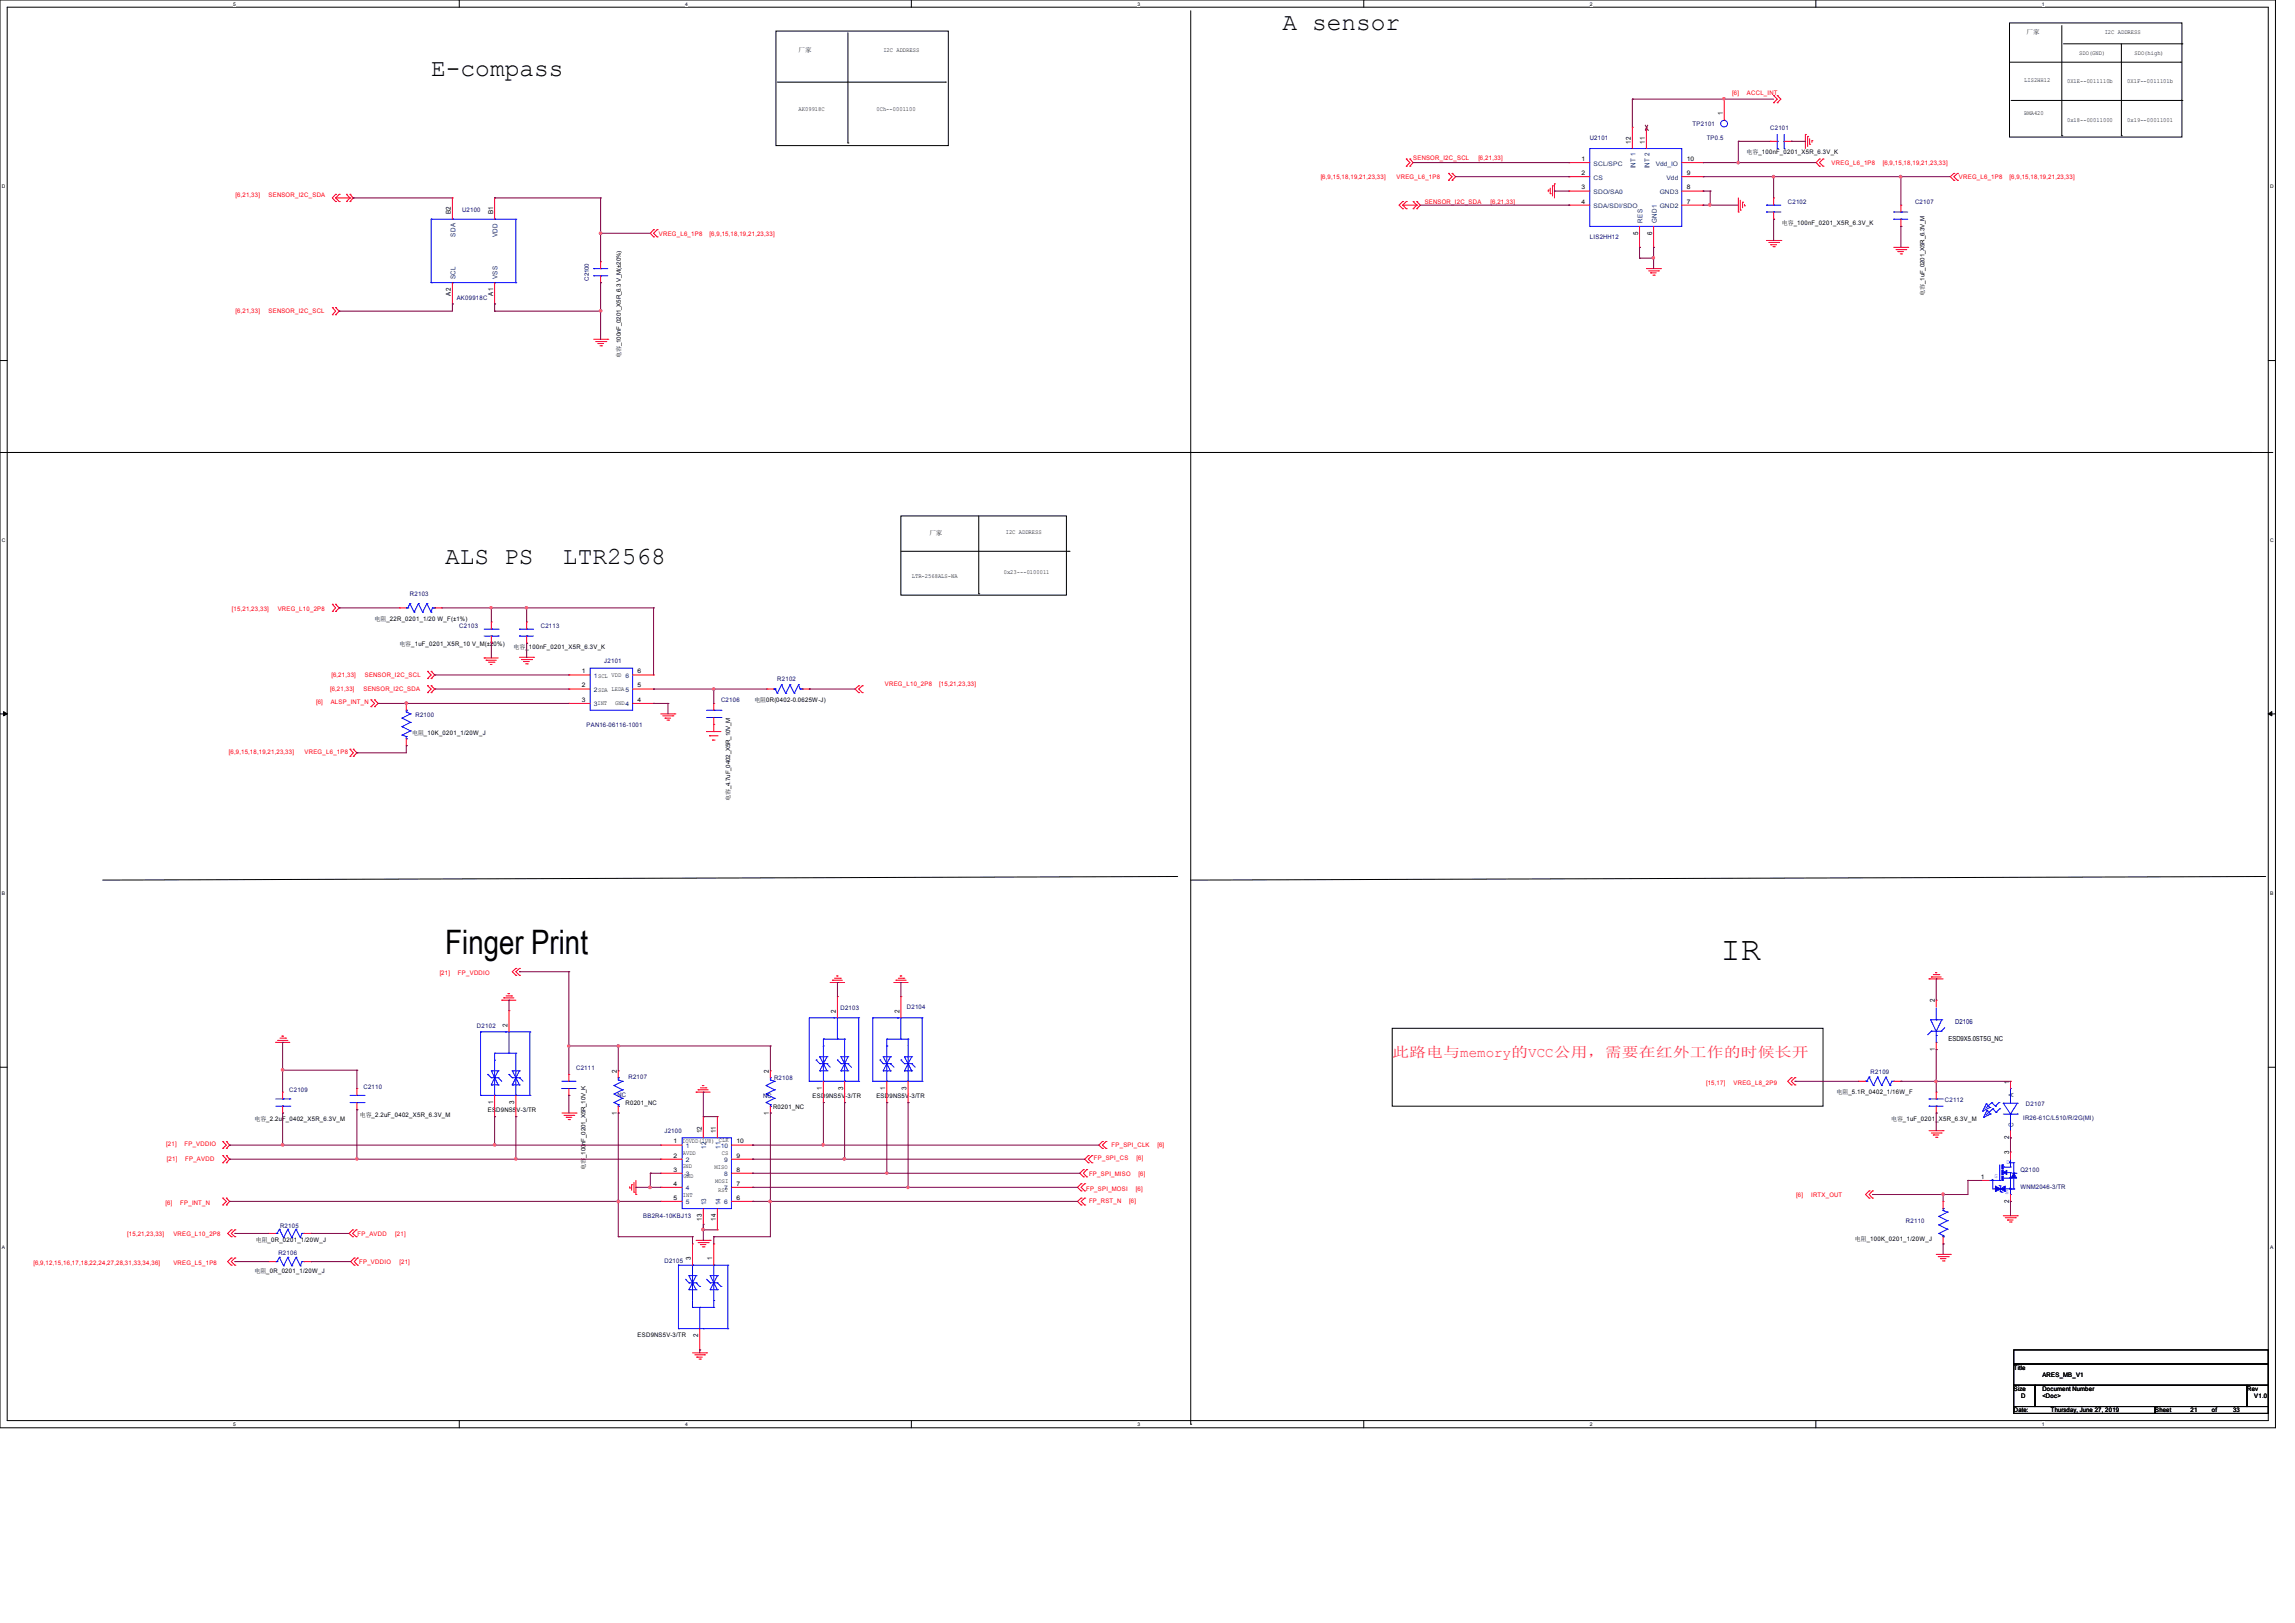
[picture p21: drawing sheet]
<svg xmlns="http://www.w3.org/2000/svg" width="297mm" height="210mm" viewBox="0 0 297 210" stroke-linecap="round" stroke-linejoin="round" font-family="sans-serif">
<defs><g id="words">
<g font-size="4.4">
<text x="57.6" y="123.5">Finger Print</text>
<text x="222.7" y="124.2">IR</text>
</g>
<g font-size="3.2">
<text x="166" y="3.9">A sensor</text>
<text x="55.8" y="9.8">E-compass</text>
<text x="57.6" y="72.9">ALS PS</text>
<text x="72.9" y="72.9">LTR2568</text>
</g>
<text font-size="1.8" fill="#ff0080" x="180.2" y="136.8">此路电与memory的VCC公用，需要在红外工作的时候长开</text>
<g font-size=".9">
<text x="223" y="14.9" transform="rotate(-90 223 14.9)">1</text>
<text x="211.1" y="18.6" transform="rotate(-90 211.1 18.6)">12</text>
<text x="212.9" y="18.6" transform="rotate(-90 212.9 18.6)">11</text>
<text x="58.3" y="27.7" transform="rotate(-90 58.3 27.7)">B2</text>
<text x="63.8" y="27.7" transform="rotate(-90 63.8 27.7)">B1</text>
<text x="212" y="30.4" transform="rotate(-90 212 30.4)">5</text>
<text x="213.8" y="30.4" transform="rotate(-90 213.8 30.4)">6</text>
<text x="58.3" y="38.3" transform="rotate(-90 58.3 38.3)">A2</text>
<text x="63.8" y="38.3" transform="rotate(-90 63.8 38.3)">A1</text>
<text x="108.2" y="131.1" transform="rotate(-90 108.2 131.1)">2</text>
<text x="116.4" y="131.1" transform="rotate(-90 116.4 131.1)">2</text>
<text x="250.4" y="129.7" transform="rotate(-90 250.4 129.7)">2</text>
<text x="65.7" y="132.9" transform="rotate(-90 65.7 132.9)">2</text>
<text x="250.4" y="136" transform="rotate(-90 250.4 136)">1</text>
<text x="252.2" y="134.7">ESD9X5.0ST5G_NC</text>
<text x="63.8" y="142.8" transform="rotate(-90 63.8 142.8)">1</text>
<text x="66.6" y="142.8" transform="rotate(-90 66.6 142.8)">3</text>
<text x="79.8" y="138.8" transform="rotate(-90 79.8 138.8)">2</text>
<text x="99.5" y="138.8" transform="rotate(-90 99.5 138.8)">2</text>
<text x="106.4" y="141" transform="rotate(-90 106.4 141)">1</text>
<text x="109.1" y="141" transform="rotate(-90 109.1 141)">3</text>
<text x="114.6" y="141" transform="rotate(-90 114.6 141)">1</text>
<text x="117.3" y="141" transform="rotate(-90 117.3 141)">3</text>
<text x="260" y="140.2" transform="rotate(-90 260 140.2)">1</text>
<text x="79.8" y="144.2" transform="rotate(-90 79.8 144.2)">1</text>
<text x="90.8" y="146.6" transform="rotate(-90 90.8 146.6)">12</text>
<text x="92.6" y="146.6" transform="rotate(-90 92.6 146.6)">11</text>
<text x="99.5" y="144.2" transform="rotate(-90 99.5 144.2)">1</text>
<text x="260" y="149.4" transform="rotate(-90 260 149.4)">3</text>
<text x="260" y="147.4" transform="rotate(-90 260 147.4)">2</text>
<text x="260" y="155.7" transform="rotate(-90 260 155.7)">2</text>
<text x="90.8" y="157.9" transform="rotate(-90 90.8 157.9)">13</text>
<text x="92.6" y="157.9" transform="rotate(-90 92.6 157.9)">14</text>
<text x="89.4" y="163.1" transform="rotate(-90 89.4 163.1)">3</text>
<text x="92.2" y="163.1" transform="rotate(-90 92.2 163.1)">1</text>
<text x="90.3" y="173" transform="rotate(-90 90.3 173)">2</text>
</g>
<g font-size=".9" fill="#004080">
<text x="211.6" y="21.8" transform="rotate(-90 211.6 21.8)">INT 1</text>
<text x="213.5" y="21.8" transform="rotate(-90 213.5 21.8)">INT 2</text>
<text x="212.6" y="28.8" transform="rotate(-90 212.6 28.8)">RES</text>
<text x="214.4" y="28.8" transform="rotate(-90 214.4 28.8)">GND1</text>
<text x="58.9" y="30.6" transform="rotate(-90 58.9 30.6)">SDA</text>
<text x="64.4" y="30.7" transform="rotate(-90 64.4 30.7)">VDD</text>
<text x="58.9" y="36.1" transform="rotate(-90 58.9 36.1)">SCL</text>
<text x="64.4" y="36.1" transform="rotate(-90 64.4 36.1)">VSS</text>
<text x="260.6" y="141.9" transform="rotate(-90 260.6 141.9)">A</text>
<text x="91.4" y="148.6" transform="rotate(-90 91.4 148.6)">12</text>
<text x="93.2" y="148.6" transform="rotate(-90 93.2 148.6)">11</text>
<text x="260.6" y="145.8" transform="rotate(-90 260.6 145.8)">C</text>
<text x="91.4" y="155.9" transform="rotate(-90 91.4 155.9)">13</text>
<text x="93.2" y="155.9" transform="rotate(-90 93.2 155.9)">14</text>
</g>
<text font-size=".9" fill="#000080" x="253" y="132.5">D2106</text>
<g font-size=".8">
<text x="262.3" y="4.4">厂家</text>
<text x="272.4" y="4.4">I2C ADDRESS</text>
<text x="103.3" y="6.7">厂家</text>
<text x="114.3" y="6.7">I2C ADDRESS</text>
<text x="262" y="10.6">LIS2HH12</text>
<text x="267.5" y="10.8">0X1E--0011110b</text>
<text x="269.1" y="7.1">SDO(GND)</text>
<text x="275.3" y="10.8">0X1F--0011101b</text>
<text x="276.2" y="7.1">SDO(high)</text>
<text x="103.4" y="14.4">AK09918C</text>
<text x="113.4" y="14.4">0Ch--0001100</text>
<text x="262" y="14.9">BMA420</text>
<text x="267.5" y="15.8">0x18--00011000</text>
<text x="275.3" y="15.8">0x19--00011001</text>
<text x="204.7" y="20.8">1</text>
<text x="204.7" y="22.6">2</text>
<text x="218.3" y="22.6">9</text>
<text x="218.3" y="20.8">10</text>
<text x="226" y="20">电容_100nF_0201_X5R_6.3V_K</text>
<text x="204.7" y="24.5">3</text>
<text x="204.7" y="26.3">4</text>
<text x="218.3" y="26.3">7</text>
<text x="218.3" y="24.5">8</text>
<text x="230.6" y="29.1">电容_100nF_0201_X5R_6.3V_K</text>
<text x="249.1" y="38.3" transform="rotate(-90 249.1 38.3)">电容_1uF_0201_X5R_6.3V_M</text>
<text x="80.4" y="46.3" transform="rotate(-90 80.4 46.3)">电容_100nF_0201_X5R_6.3 V_M(±20%)</text>
<text x="120.3" y="69.3">厂家</text>
<text x="130.2" y="69.1">I2C ADDRESS</text>
<text x="118" y="74.8">LTR-2568ALS-WA</text>
<text x="129.9" y="74.3">0x23---0100011</text>
<text x="48.5" y="80.3">电阻_22R_0201_1/20 W_F(±1%)</text>
<text x="51.7" y="83.5">电容_1uF_0201_X5R_10 V_M(±20%)</text>
<text x="66.5" y="84">电容_100nF_0201_X5R_6.3V_K</text>
<text x="75.3" y="87.1">1</text>
<text x="75.3" y="88.9">2</text>
<text x="82.5" y="88.9">5</text>
<text x="82.5" y="87.1">6</text>
<text x="53.3" y="95">电阻_10K_0201_1/20W_J</text>
<text x="75.3" y="90.8">3</text>
<text x="79.6" y="91.2">GND4</text>
<text x="82.5" y="90.8">4</text>
<text x="97.6" y="90.8">电阻0R(0402-0.0625W-J)</text>
<text x="94.5" y="103.6" transform="rotate(-90 94.5 103.6)">电容_4.7uF_0402_X5R_10V_M</text>
<text x="63.1" y="143.9">ESD9NS5V-3/TR</text>
<text x="80.9" y="143">R0201_NC</text>
<text x="100" y="143.5">R0201_NC</text>
<text x="105.2" y="142.1">ESD9NS5V-3/TR</text>
<text x="113.4" y="142.1">ESD9NS5V-3/TR</text>
<text x="237.7" y="141.6">电阻_5.1R_0402_1/16W_F</text>
<text x="32.9" y="145">电容_2.2uF_0402_X5R_6.3V_M</text>
<text x="46.6" y="144.5">电容_2.2uF_0402_X5R_6.3V_M</text>
<text x="75.8" y="149.8" transform="rotate(-90 75.8 149.8)">_100</text>
<text x="75.8" y="148.1" transform="rotate(-90 75.8 148.1)">nF_0201_X5R_10V_K</text>
<text x="87.2" y="148">1</text>
<text x="87.2" y="149.8">2</text>
<text x="88.3" y="147.8">IOVDD(1V8) CLK</text>
<text x="88.4" y="149.5">AVDD</text>
<text x="93.4" y="149.5">CS</text>
<text x="95.3" y="149.8">9</text>
<text x="95.3" y="148">10</text>
<text x="244.7" y="145">电容_1uF_0201_X5R_6.3V_M</text>
<text x="75.8" y="151.3" transform="rotate(-90 75.8 151.3)">电容</text>
<text x="87.2" y="151.6">3</text>
<text x="87.2" y="153.4">4</text>
<text x="87.2" y="155.2">5</text>
<text x="88.3" y="151.1">GND</text>
<text x="88.4" y="154.9">INT</text>
<text x="88.4" y="152.5">GND</text>
<text x="92.5" y="151.3">MISO</text>
<text x="92.6" y="153">MOSI</text>
<text x="92.9" y="154.2">RST</text>
<text x="95.3" y="155.2">6</text>
<text x="95.3" y="153.4">7</text>
<text x="95.3" y="151.6">8</text>
<text x="256.4" y="152.5">1</text>
<text x="33.1" y="160.7">电阻_0R_0201_1/20W_J</text>
<text x="240" y="160.6">电阻_100K_0201_1/20W_J</text>
<text x="32.9" y="164.7">电阻_0R_0201_1/20W_J</text>
<text x="82.5" y="173.1">ESD9NS5V-3/TR</text>
<text x="260.6" y="177.2">Title</text>
<text x="264.3" y="178.2">ARES_MB_V1</text>
<text x="260.6" y="180">Size</text>
<text x="260.6" y="182.8">Date:</text>
<text x="261.6" y="180.9">D</text>
<text x="264.3" y="180">Document Number</text>
<text x="264.3" y="180.9">&lt;Doc&gt;</text>
<text x="265.4" y="182.8">Thursday, June 27, 2019</text>
<text x="278.9" y="182.8">Sheet</text>
<text x="283.5" y="182.8">21</text>
<text x="286.2" y="182.8">of</text>
<text x="289" y="182.8">33</text>
<text x="290.8" y="180">Rev</text>
<text x="291.7" y="180.9">V1.0</text>
</g>
<g font-size=".8" fill="#000080">
<text x="219" y="16.3">TP2101</text>
<text x="229.1" y="16.8">C2101</text>
<text x="205.8" y="18.2">U2101</text>
<text x="220.9" y="18.2">TP0.5</text>
<text x="59.8" y="27.5">U2100</text>
<text x="231.4" y="26.4">C2102</text>
<text x="247.8" y="26.4">C2107</text>
<text x="205.8" y="30.9">LIS2HH12</text>
<text x="59.1" y="38.8">AK09918C</text>
<text x="76.2" y="36.3" transform="rotate(-90 76.2 36.3)">C2100</text>
<text x="53" y="77.1">R2103</text>
<text x="59.4" y="81.2">C2103</text>
<text x="70" y="81.2">C2113</text>
<text x="78.2" y="85.8">J2101</text>
<text x="100.6" y="88.1">R2102</text>
<text x="53.8" y="92.8">R2100</text>
<text x="75.9" y="94.1">PAN16-06116-1001</text>
<text x="93.3" y="90.8">C2106</text>
<text x="108.8" y="130.6">D2103</text>
<text x="117.4" y="130.5">D2104</text>
<text x="61.7" y="133">D2102</text>
<text x="37.4" y="141.3">C2109</text>
<text x="47" y="140.9">C2110</text>
<text x="74.6" y="138.4">C2111</text>
<text x="79.9" y="141.9">NC</text>
<text x="81.3" y="139.7">R2107</text>
<text x="98.8" y="142.1">NC</text>
<text x="100.2" y="139.8">R2108</text>
<text x="242.1" y="139">R2109</text>
<text x="251.7" y="142.6">C2112</text>
<text x="262.2" y="143">D2107</text>
<text x="86" y="146.6">J2100</text>
<text x="261.8" y="144.9">IR26-61C/L510/R/2G(MI)</text>
<text x="261.5" y="151.6">Q2100</text>
<text x="261.5" y="153.8">WNM2046-3/TR</text>
<text x="36.2" y="158.9">R2105</text>
<text x="83.2" y="157.6">BB2R4-10KBJ13</text>
<text x="246.6" y="158.2">R2110</text>
<text x="36" y="162.3">R2106</text>
<text x="86" y="163.4">D2105</text>
</g>
<g font-size=".8" fill="#f00">
<text x="224.2" y="12.3">[6]</text>
<text x="226.1" y="12.3">ACCL_INT</text>
<text x="170.9" y="23.2">[6,9,15,18,19,21,23,33]</text>
<text x="180.7" y="23.2">VREG_L6_1P8</text>
<text x="182.9" y="20.7">SENSOR_I2C_SCL</text>
<text x="191.3" y="20.7">[6,21,33]</text>
<text x="237" y="21.3">VREG_L6_1P8</text>
<text x="243.6" y="21.3">[6,9,15,18,19,21,23,33]</text>
<text x="253.5" y="23.2">VREG_L6_1P8</text>
<text x="260.1" y="23.2">[6,9,15,18,19,21,23,33]</text>
<text x="30.5" y="25.5">[6,21,33]</text>
<text x="34.8" y="25.5">SENSOR_I2C_SDA</text>
<text x="184.4" y="26.4">SENSOR_I2C_SDA</text>
<text x="192.9" y="26.4">[6,21,33]</text>
<text x="85.3" y="30.5">VREG_L6_1P8</text>
<text x="91.8" y="30.5">[6,9,15,18,19,21,23,33]</text>
<text x="30.5" y="40.5">[6,21,33]</text>
<text x="34.8" y="40.5">SENSOR_I2C_SCL</text>
<text x="30" y="79">[15,21,23,33]</text>
<text x="35.9" y="79">VREG_L10_2P8</text>
<text x="42.7" y="89.4">[6,21,33]</text>
<text x="42.9" y="87.6">[6,21,33]</text>
<text x="47" y="89.4">SENSOR_I2C_SDA</text>
<text x="47.2" y="87.6">SENSOR_I2C_SCL</text>
<text x="114.5" y="88.8">VREG_L10_2P8</text>
<text x="121.5" y="88.8">[15,21,23,33]</text>
<text x="40.9" y="91.1">[6]</text>
<text x="42.8" y="91.1">ALSP_INT_N</text>
<text x="29.6" y="97.5">[6,9,15,18,19,21,23,33]</text>
<text x="39.4" y="97.5">VREG_L6_1P8</text>
<text x="56.9" y="126.2">[21]</text>
<text x="59.3" y="126.2">FP_VDDIO</text>
<text x="220.8" y="140.3">[15,17]</text>
<text x="224.3" y="140.3">VREG_L8_2P9</text>
<text x="21.5" y="148.3">[21]</text>
<text x="23.9" y="148.3">FP_VDDIO</text>
<text x="143.9" y="148.5">FP_SPI_CLK</text>
<text x="149.8" y="148.5">[6]</text>
<text x="21.4" y="155.9">[6]</text>
<text x="21.6" y="150.3">[21]</text>
<text x="23.3" y="155.9">FP_INT_N</text>
<text x="24" y="150.3">FP_AVDD</text>
<text x="140.6" y="154.1">FP_SPI_MOSI</text>
<text x="140.9" y="152.2">FP_SPI_MISO</text>
<text x="140.9" y="155.7">FP_RST_N</text>
<text x="141.6" y="150.1">FP_SPI_CS</text>
<text x="146.1" y="155.7">[6]</text>
<text x="147" y="154.1">[6]</text>
<text x="147.1" y="150.1">[6]</text>
<text x="147.3" y="152.2">[6]</text>
<text x="232.5" y="154.9">[6]</text>
<text x="234.4" y="154.9">IRTX_OUT</text>
<text x="16.5" y="160">[15,21,23,33]</text>
<text x="22.4" y="160">VREG_L10_2P8</text>
<text x="46.3" y="159.9">FP_AVDD</text>
<text x="51.1" y="159.9">[21]</text>
<text x="4.3" y="163.6">[6,9,12,15,16,17,18,22,24,27,28,31,33,34,36]</text>
<text x="22.4" y="163.6">VREG_L5_1P8</text>
<text x="46.5" y="163.5">FP_VDDIO</text>
<text x="51.7" y="163.5">[21]</text>
</g>
<g font-size=".8" fill="#004080">
<text x="206.2" y="21.4">SCL/SPC</text>
<text x="206.2" y="23.2">CS</text>
<text x="214.3" y="21.4">Vdd_IO</text>
<text x="215.7" y="23.2">Vdd</text>
<text x="206.2" y="25.1">SDO/SA0</text>
<text x="206.2" y="26.9">SDA/SDI/SDO</text>
<text x="214.8" y="26.9">GND2</text>
<text x="214.8" y="25.1">GND3</text>
<text x="76.8" y="87.7">1SCL VDD 6</text>
<text x="76.8" y="89.5">2SDA LEDA5</text>
<text x="76.8" y="91.4">3INT</text>
<text x="88.7" y="148.5">1</text>
<text x="93.3" y="148.5">10</text>
<text x="88.7" y="150.4">2</text>
<text x="88.7" y="152.2">3</text>
<text x="88.7" y="154">4</text>
<text x="88.7" y="155.8">5</text>
<text x="93.7" y="155.8">6</text>
<text x="93.7" y="154">7</text>
<text x="93.7" y="152.2">8</text>
<text x="93.7" y="150.4">9</text>
</g>
<g font-size=".8" fill="#00f">
<text x="258.1" y="152.4">G</text>
<text x="259.5" y="154.5">S</text>
<text x="259.7" y="150.7">D</text>
</g>
<g font-size=".6">
<text x="30.2" y=".7">5</text>
<text x="88.7" y=".7">4</text>
<text x="147.2" y=".7">3</text>
<text x="205.7" y=".7">2</text>
<text x="264.2" y=".7">1</text>
<text x=".3" y="24.4">D</text>
<text x="293.8" y="24.4">D</text>
<text x=".3" y="70.1">C</text>
<text x="293.8" y="70.1">C</text>
<text x=".3" y="115.8">B</text>
<text x="293.8" y="115.8">B</text>
<text x=".3" y="161.5">A</text>
<text x="293.8" y="161.5">A</text>
<text x="30.2" y="184.5">5</text>
<text x="88.7" y="184.5">4</text>
<text x="147.2" y="184.5">3</text>
<text x="205.7" y="184.5">2</text>
<text x="264.2" y="184.5">1</text>
</g>
</g></defs>
<path d="M0 0h294.5v184.7h-294.5zM.9 .9h292.6v182.9h-292.6z" fill="none" stroke="#000" stroke-width=".13"/>
<g fill="#fff">
<path d="M30.2 .1h.3v.7h-.3z"/>
<path d="M30.2 183.9h.3v.8h-.3z"/>
</g>
<path d="M59.4 0v.9M59.4 183.8v.9" fill="none" stroke="#000" stroke-width=".13"/>
<g fill="#fff">
<path d="M88.7 .1h.3v.7h-.3z"/>
<path d="M88.7 183.9h.3v.8h-.3z"/>
</g>
<path d="M117.9 0v.9M117.9 183.8v.9" fill="none" stroke="#000" stroke-width=".13"/>
<g fill="#fff">
<path d="M147.2 .1h.3v.7h-.3z"/>
<path d="M147.2 183.9h.3v.8h-.3z"/>
</g>
<path d="M176.5 0v.9M176.5 183.8v.9" fill="none" stroke="#000" stroke-width=".13"/>
<g fill="#fff">
<path d="M205.7 .1h.4v.7h-.4z"/>
<path d="M205.7 183.9h.4v.8h-.4z"/>
</g>
<path d="M235 0v.9M235 183.8v.9" fill="none" stroke="#000" stroke-width=".13"/>
<g fill="#fff">
<path d="M264.2 .1h.4v.7h-.4z"/>
<path d="M264.2 183.9h.4v.8h-.4z"/>
<path d="M.3 23.8h.4v.7h-.4z"/>
<path d="M293.8 23.8h.5v.7h-.5z"/>
<path d="M.3 69.5h.4v.7h-.4z"/>
<path d="M293.8 69.5h.5v.7h-.5z"/>
</g>
<path d="M0 46.7h.9M293.5 46.7h1" fill="none" stroke="#000" stroke-width=".13"/>
<g fill="#fff">
<path d="M.3 115.2h.4v.8h-.4z"/>
<path d="M293.8 115.2h.4v.8h-.4z"/>
</g>
<path d="M0 92.4h.9M293.5 92.4h1" fill="none" stroke="#000" stroke-width=".13"/>
<path d="M.5 92.1l.4 .3-.4 .2zM293.5 92.4l.5-.3v.5z" fill="#000" stroke="#000" stroke-width=".13"/>
<g fill="#fff">
<path d="M.3 161h.3v.7h-.3z"/>
<path d="M293.8 161h.4v.7h-.4z"/>
</g>
<g fill="none" stroke="#000" stroke-width=".13">
<path d="M100.4 4h22.3v14.8h-22.3zM100.6 10.6h21.7M109.7 18.5h.1M109.7 4.2v14.3M122.3 10.6h.1M154.1 1.4v182.9M260.1 3h22.3v14.7h-22.3zM260.1 8h22.1M260.3 13h22.1M266.8 17.6h.1M266.8 3.3v14.3M267 5.7h15.4"/>
<path d="M274.5 17.6h.1M274.5 5.7v11.9M282.2 8h.1M282.4 13h.1M282.4 5.7h.1M-.1 58.5h294.1M291.3 58.5h.1M294 58.5h.1M116.6 66.8h21.4v10.2h-21.4zM116.6 71.3h21.7M126.7 76.8h.1M126.7 66.8v10"/>
<path d="M138.3 71.3h.1M152.3 113.4h.1M152.3 113.4l-139 .5M293.1 113.4h.1M293.1 113.4l-139 .5M0 138.1h.9M180.2 133.1h55.7v10h-55.7zM293.5 138.1h1M260.6 174.7h32.9v1.8h-32.9zM260.6 176.5h32.9v2.7h-32.9zM260.6 179.2h2.8v2.8h-2.8zM263.4 179.2h27.4v2.8h-27.4z"/>
<path d="M290.8 179.2h2.7v2.8h-2.7zM154.1 184.3h.1M260.6 182h18.3v.9h-18.3zM278.9 182h14.6v.9h-14.6z"/>
</g>
<g fill="none" stroke="#f00" stroke-width=".13">
<path d="M211.2 16.5h.1M211.2 16.5v2.7M213.1 16.5h.1M213.1 16.5v2.7M223.1 12.8h.1M223.1 12.8v2.8M229.1 18.3h.1M229.1 18.3h.9M229.5 12.4h.1M229.5 13.3h.1M229.5 12.4l.5 .4-.5 .5M230 12.4h.1"/>
<path d="M230 13.3h.1M230 12.4l.5 .4-.5 .5M230.9 18.3h.9M231.8 18.3h.1M233.6 17.4h.1M233.6 17.4v1.8M233.9 17.7h.1M233.9 17.7v1.3M234.2 18.7h.1M234.2 17.9v.8M234.5 18.2h.1M234.5 18.2v.2"/>
<path d="M43 39.8h.1M43 39.8l.4 .5-.4 .4M43.4 39.8h.1M43.4 25.1h.1M43.4 26.1h.1M43.4 39.8l.5 .5-.5 .4M43.4 25.1l-.4 .5 .4 .5M43.4 25.6l.5 .5M43.4 25.6h1.9M43.9 25.1h.1M43.9 26.1h.1M43.9 25.1l-.5 .5"/>
<path d="M44.8 25.1h.1M44.8 26.1h.1M44.8 25.1l.5 .5M45.3 26.1h.1M45.3 25.1h.1M45.3 25.6h.1M45.3 25.1l.4 .5-.4 .5M45.3 25.6l-.5 .5M58.5 39.3h.1M58.5 25.6h.1M58.5 25.6v2.8M58.5 36.6v2.7"/>
<path d="M64 25.6h.1M64 39.3h.1M64 25.6v2.8M64 36.6v2.7M77.7 33.9h.1M77.7 36.6h.1M77.7 33.9v.9M77.7 35.7v.9M84.6 29.7h.1M84.6 30.6h.1M84.6 29.7l-.4 .5 .4 .4M85 30.6h.1"/>
<path d="M85 29.7h.1M85 29.7l-.4 .5 .4 .4M181.5 26.1h.1M181.5 27h.1M181.5 26.1l-.4 .4 .4 .5M181.5 26.5l.5 .5M181.5 26.5h1.8M182 26.1h.1M182 27h.1M182 20.6h.1M182 21.5h.1M182 26.1l-.5 .4"/>
<path d="M182 20.6l.5 .4-.5 .5M182.5 21.5h.1M182.5 20.6h.1M182.5 20.6l.4 .4-.4 .5M182.9 26.1h.1M182.9 27h.1M182.9 26.1l.4 .4M183.3 27h.1M183.3 26.1h.1M183.3 26.5h.1M183.3 26.1l.5 .4-.5 .5M183.3 26.5l-.4 .5"/>
<path d="M187.5 23.3h.1M187.5 22.4h.1M187.5 22.4l.4 .5-.4 .4M187.9 22.4h.1M187.9 23.3h.1M187.9 22.4l.5 .5-.5 .4M200.4 24.6h.1M200.4 24.6v.2M200.6 25.1h.1M200.6 24.3v.8M200.9 24h.1M200.9 24v1.4"/>
<path d="M201.2 23.8h.1M201.2 23.8v1.8M203 21h.1M203 22.9h.1M203 24.7h.1M203 26.5h.1M203 26.5h2.7M203 21h2.7M203 22.9h2.7M203 24.7h2.7M212.2 32h.1M212.2 29.3v2.7"/>
<path d="M213.1 34.8h1.8M213.4 35.1h1.2M213.6 35.3h.1M213.6 35.3h.7M213.9 35.6h.2M214 32h.1M214 29.3v2.7M214.1 35.6h.1M214.6 35.1h.1M214.9 34.8h.1M217.6 26.5h2.8M217.6 21h2.8"/>
<path d="M217.6 22.9h2.8M217.6 24.7h2.8M220.4 26.5h.1M220.4 24.7h.1M220.4 22.9h.1M220.4 21h.1M225 27.4h.1M225 25.6v1.8M225.2 27.2h.1M225.2 25.9v1.3M225.5 26.2h.1M225.5 26.2v.7"/>
<path d="M225.8 26.6h.1M225.8 26.5v.1M228.6 31.1h1.9M228.9 31.4h1.3M229.2 31.7h.1M229.2 31.7h.7M229.4 31.9h.2M229.5 25.6h.1M229.5 28.4h.1M229.5 25.6v.9M229.5 27.4v1M229.6 31.9h.1"/>
<path d="M230.2 31.4h.1M230.5 31.1h.1M235.5 20.6h.1M235.5 21.5h.1M235.5 20.6l-.5 .4 .5 .5M235.9 21.5h.1M235.9 20.6h.1M235.9 20.6l-.4 .4 .4 .5M245.1 32h1.8M245.4 32.3h1.2M245.6 32.6h.1M245.6 32.6h.7"/>
<path d="M245.9 32.9h.2M246 26.5h.1M246 29.3h.1M246 26.5v.9M246 28.4v.9M246.1 32.9h.1M246.6 32.3h.1M246.9 32h.1M252.9 22.4h.1M252.9 23.3h.1M252.9 22.4l-.5 .5 .5 .4M253.3 23.3h.1"/>
<path d="M253.3 22.4h.1M253.3 22.4l-.4 .5 .4 .4M43 40.7h.1M43.4 40.7h.1M76.8 43.9h1.9M77.1 44.2h1.3M77.4 44.4h.1M77.4 44.4h.7M77.6 44.7h.3M77.9 44.7h.1M78.4 44.2h.1M78.7 43.9h.1"/>
<path d="M43 79.1h.1M43 78.2h.1M43 78.2l.4 .5-.4 .4M43.4 78.2h.1M43.4 79.1h.1M43.4 78.2l.5 .5-.5 .4M51.7 78.7h.1M51.7 78.7h.9M56.3 78.7h.8M57.1 78.7h.1M45.3 96.9h.1M45.3 97.9h.1"/>
<path d="M45.3 96.9l.4 .5-.4 .5M45.7 97.9h.1M45.7 96.9h.1M45.7 96.9l.5 .5-.5 .5M48 90.6h.1M48 91.4h.1M48 90.6l.5 .4-.5 .4M48.5 91.4h.1M48.5 90.6h.1M48.5 90.6l.4 .4-.4 .4M52.6 91h.1M52.6 96.5h.1"/>
<path d="M52.6 91v.9M52.6 95.6v.9M55.3 88.7h.1M55.3 89.6h.1M55.3 86.9h.1M55.3 87.8h.1M55.3 88.7l.5 .5-.5 .4M55.3 86.9l.5 .4-.5 .5M55.8 89.6h.1M55.8 88.7h.1M55.8 87.8h.1M55.8 86.9h.1"/>
<path d="M55.8 86.9l.5 .4-.5 .5M55.8 88.7l.5 .5-.5 .4M62.7 85.1h.1M62.7 85.1h1.8M62.9 85.4h.1M62.9 85.4h1.3M63.2 85.7h.7M63.5 86h.1M63.5 86h.2M63.6 80.5h.1M63.6 83.2h.1M63.6 80.5v.9"/>
<path d="M63.6 82.3v.9M63.9 85.7h.1M67.2 85h1.8M67.5 85.3h1.3M67.8 85.6h.1M67.8 85.6h.7M68 85.9h.2M68.2 80.5h.1M68.2 83.2h.1M68.2 80.5v.9M68.2 82.3v.9M68.2 85.9h.1"/>
<path d="M68.8 85.3h.1M69 85h.1M73.6 87.3h.1M73.6 89.2h.1M73.6 91h.1M73.6 89.2h2.8M73.6 87.3h2.8M73.6 91h2.8M81.9 89.2h2.7M81.9 87.3h2.7M81.9 91h2.7M84.6 91h.1"/>
<path d="M84.6 89.2h.1M84.6 87.3h.1M85.5 92.4h1.8M85.8 92.6h1.3M86.1 92.9h.1M86.1 92.9h.7M86.3 93.2h.2M86.5 93.2h.1M87.1 92.6h.1M87.3 92.4h.1M91.4 94.7h.1M91.4 94.7h1.9"/>
<path d="M91.8 95.2h.1M91.8 95.2h1.1M92.2 95.8h.1M92.2 95.8h.3M92.4 94.7h.1M92.4 91h.1M92.4 93.7h.1M92.4 91v.9M92.4 92.8v1.9M99.2 89.2h.1M99.2 89.2h1M103.8 89.2h.9"/>
<path d="M104.7 89.2h.1M111.1 89.6h.1M111.1 88.7h.1M111.1 88.7l-.4 .5 .4 .4M111.6 88.7h.1M111.6 89.6h.1M111.6 88.7l-.5 .5 .5 .4M35.7 134.9h.1M35.7 134.9h1.8M35.9 134.6h.1M35.9 134.6h1.4M36.2 134.3h.8"/>
<path d="M36.5 134.1h.1M36.5 134.1h.2M37 134.3h.1M64.9 129.4h.1M64.9 129.4h1.9M65.2 129.1h.1M65.2 129.1h1.3M65.5 128.9h.7M65.7 128.6h.1M65.7 128.6h.3M65.9 130.8h.1M65.9 130.8v2.7"/>
<path d="M66.2 128.9h.1M66.8 125.3h.1M66.8 126.2h.1M66.8 125.3l-.5 .4 .5 .5M67.2 125.3h.1M67.2 126.2h.1M67.2 125.3l-.4 .4 .4 .5M73.6 139h.1M73.6 139v.9M80 138.6h.1M80 138.6v.8M99.7 138.6h.1"/>
<path d="M99.7 138.6v.8M106.6 139.9v2.8M107.4 127.1h.1M107.4 127.1h1.9M107.7 126.8h.1M107.7 126.8h1.3M108 126.6h.8M108.3 126.3h.1M108.3 126.3h.2M108.4 128.9h.1M108.4 128.9v2.8M108.8 126.6h.1"/>
<path d="M109.3 139.9v2.8M114.8 139.9v2.8M115.7 127.1h.1M115.7 127.1h1.8M116 126.8h.1M116 126.8h1.3M116.2 126.6h.8M116.5 126.3h.1M116.5 126.3h.2M116.6 128.9h.1M116.6 128.9v2.8M117 126.6h.1"/>
<path d="M117.5 139.9v2.8M231.8 139.4h.1M231.8 139.4l-.4 .5 .4 .5M232.3 139.4h.1M232.3 139.4l-.5 .5 .5 .5M240.5 139.9h.1M240.5 139.9h.9M245.1 139.9h.9M246 139.9h.1M249.6 126.7h.1M249.6 126.7h1.9M249.9 126.4h.1"/>
<path d="M249.9 126.4h1.3M250.2 126.1h.7M250.5 125.9h.1M250.5 125.9h.2M250.6 135.8h.1M250.6 129.4h.1M250.6 129.4v.9M250.6 134.9v.9M250.9 126.1h.1M260.2 139.9h.1M260.2 139.9v.9M28.8 155h.1"/>
<path d="M28.8 155.9h.1M28.8 149.5h.1M28.8 150.5h.1M28.8 147.7h.1M28.8 148.6h.1M28.8 155l.5 .4-.5 .5M28.8 149.5l.5 .5-.5 .5M28.8 147.7l.5 .5-.5 .4M29.3 155.9h.1M29.3 155h.1M29.3 150.5h.1M29.3 149.5h.1"/>
<path d="M29.3 148.6h.1M29.3 147.7h.1M29.3 155l.4 .4-.4 .5M29.3 149.5l.4 .5-.4 .5M29.3 147.7l.4 .5-.4 .4M29.9 159.1h.1M29.9 159.1l-.4 .5 .4 .4M30.4 159.1h.1M30.4 159.1l-.5 .5 .5 .4M34.8 159.6h.1M34.8 159.6h.9M36.6 144h.1"/>
<path d="M36.6 141.3h.1M36.6 141.3v.9M36.6 143.1v.9M39.3 159.6h1M40.3 159.6h.1M45.6 159.1h.1M45.6 159.1l-.4 .5 .4 .4M46.1 159.1h.1M46.1 159.1l-.5 .5 .5 .4M46.2 143.6h.1M46.2 140.8h.1M46.2 140.8v.9"/>
<path d="M46.2 142.7v.9M64 144.5h.1M64 141.7v2.8M66.8 144.5h.1M66.8 141.7v2.8M72.7 144h1.8M73 144.3h1.3M73.3 144.6h.1M73.3 144.6h.7M73.5 144.9h.2M73.6 141.7h.1M73.6 140.8v.9"/>
<path d="M73.7 144.9h.1M74.3 144.3h.1M74.5 144h.1M80 144h.1M80 143.1v.9M81.5 153.7h.1M81.5 153.5v.2M81.7 153.3h.1M81.7 153.3v.7M82 154.3h.1M82 153v1.3M82.3 154.6h.1"/>
<path d="M82.3 152.7v1.9M85.5 148.2h.1M85.5 150h.1M85.5 151.8h.1M85.5 153.6h.1M85.5 155.4h.1M85.5 148.2h2.8M85.5 150h2.8M85.5 151.8h2.8M85.5 153.6h2.8M85.5 155.4h2.8M90.1 141.3h.1"/>
<path d="M90.1 141.3h1.8M90.3 141h.1M90.3 141h1.4M90.6 140.8h.8M90.9 140.5h.1M90.9 140.5h.2M91 159.1h.1M91 144.5h.1M91 144.5v2.7M91 156.4v2.7M91.4 140.8h.1M92.8 144.5h.1"/>
<path d="M92.8 159.1h.1M92.8 144.5v2.7M92.8 156.4v2.7M94.7 148.2h2.7M94.7 150h2.7M94.7 151.8h2.7M94.7 153.6h2.7M94.7 155.4h2.7M97.4 155.4h.1M97.4 153.6h.1M97.4 151.8h.1M97.4 150h.1"/>
<path d="M97.4 148.2h.1M99.7 144h.1M99.7 143.1v.9M106.6 142.7h.1M109.3 142.7h.1M114.8 142.7h.1M117.5 142.7h.1M139.9 153.2h.1M139.9 154.1h.1M139.9 155h.1M139.9 155.9h.1M139.9 153.2l-.5 .4 .5 .5"/>
<path d="M139.9 155l-.5 .4 .5 .5M140.2 151.3h.1M140.2 152.3h.1M140.2 151.3l-.5 .5 .5 .5M140.4 154.1h.1M140.4 153.2h.1M140.4 155.9h.1M140.4 155h.1M140.4 153.2l-.5 .4 .5 .5M140.4 155l-.5 .4 .5 .5M140.6 152.3h.1M140.6 151.3h.1"/>
<path d="M140.6 151.3l-.4 .5 .4 .5M140.8 149.5h.1M140.8 150.5h.1M140.8 149.5l-.4 .5 .4 .5M141.3 150.5h.1M141.3 149.5h.1M141.3 149.5l-.5 .5 .5 .5M142.7 147.7h.1M142.7 148.6h.1M142.7 147.7l-.5 .5 .5 .4M143.1 148.6h.1M143.1 147.7h.1"/>
<path d="M143.1 147.7l-.4 .5 .4 .4M231.8 140.4h.1M232.3 140.4h.1M241.9 154.1h.1M241.9 155h.1M241.9 154.1l-.5 .5 .5 .4M242.3 154.1h.1M242.3 155h.1M242.3 154.1l-.4 .5 .4 .4M249.6 146.3h1.9M249.9 146.6h1.3M250.2 146.9h.1"/>
<path d="M250.2 146.9h.7M250.5 147.2h.2M250.6 141.3h.1M250.6 144h.1M250.6 141.3v.9M250.6 143.1v.9M250.7 147.2h.1M251.2 146.6h.1M251.5 146.3h.1M251.5 155.4h.1M251.5 155.4v1M256.5 152.7h.1"/>
<path d="M256.5 152.7h.9M259.2 157.3h1.9M259.5 157.6h1.3M259.8 157.9h.1M259.8 157.9h.7M260.1 158.1h.2M260.2 149.1h.1M260.2 155.4h.1M260.2 147.2h.1M260.2 146.3v.9M260.2 149.1v.9M260.2 154.6v.8"/>
<path d="M260.3 158.1h.1M260.8 157.6h.1M261.1 157.3h.1M29.9 160h.1M29.9 162.8h.1M29.9 163.7h.1M29.9 162.8l-.4 .4 .4 .5M30.4 160h.1M30.4 162.8h.1M30.4 163.7h.1M30.4 162.8l-.5 .4 .5 .5M34.8 163.2h.1"/>
<path d="M34.8 163.2h.9M39.3 163.2h1M40.3 163.2h.1M45.6 160h.1M45.8 162.8h.1M45.8 163.7h.1M45.8 162.8l-.4 .4 .4 .5M46.1 160h.1M46.3 163.7h.1M46.3 162.8h.1M46.3 162.8l-.5 .4 .5 .5M89.6 161h.1"/>
<path d="M89.6 175h1.8M89.6 161v2.7M89.9 175.3h1.3M90.1 160.5h1.8M90.2 175.6h.1M90.2 175.6h.7M90.3 160.8h1.4M90.5 175.9h.1M90.6 174.7h.1M90.6 171.9v2.8M90.6 175.9h.1M90.6 161h.1"/>
<path d="M90.6 161h.8M90.9 161.3h.2M91.1 161.3h.1M91.2 175.3h.1M91.4 175h.1M91.7 160.8h.1M91.9 160.5h.1M92.4 161h.1M92.4 161v2.7M250.6 162.3h1.8M250.8 162.6h1.3M251.1 162.9h.1"/>
<path d="M251.1 162.9h.7M251.4 163.2h.2M251.5 161h.1M251.5 160v1M251.6 163.2h.1M252.1 162.6h.1M252.4 162.3h.1"/>
</g>
<g fill="none" stroke="#00f" stroke-width=".13">
<path d="M205.7 19.2h11.9v10.1h-11.9zM223.1 15.6h.1M230 18.3h.1M230 19.2h.1M230 17.4v1.8M230.9 19.2h.1M230.9 18.3h.1M230.9 17.4v1.8M55.8 36.6h.1M55.8 28.4h.1M55.8 28.4h11M55.8 36.6h11"/>
<path d="M55.8 28.4v8.2M58.5 28.4h.1M58.5 36.6h.1M64 28.4h.1M64 36.6h.1M66.8 28.4h.1M66.8 36.6h.1M66.8 28.4v8.2M76.8 34.8h.1M76.8 35.7h.1M76.8 34.8h1.9M76.8 35.7h1.9"/>
<path d="M77.7 34.8h.1M77.7 35.7h.1M228.6 26.5h.1M228.6 27.4h.1M228.6 26.5h1.9M228.6 27.4h1.9M229.5 26.5h.1M229.5 27.4h.1M245.1 27.4h.1M245.1 28.4h.1M245.1 27.4h1.8M245.1 28.4h1.8"/>
<path d="M246 27.4h.1M246 28.4h.1M52.6 78.7h.1M52.6 78.7h.2M52.8 78.7h.1M53 78.1h.1M53 78.1l.6 1.1M53 78.1l-.2 .6M53.6 79.2h.1M54.1 78.1h.1M54.1 78.1l.6 1.1M54.1 78.1l-.5 1.1"/>
<path d="M54.7 79.2h.1M55.2 78.1h.1M55.2 78.1l.6 1.1M55.2 78.1l-.5 1.1M55.8 79.2h.1M56 78.7h.1M56 78.7h.3M56 78.7l-.2 .5M56.3 78.7h.1M52 95.1h.1M52 94h.1M52 92.9h.1"/>
<path d="M52 95.1l.6 .2M52 94l1.1 .6M52 92.9l1.1 .6M52.6 95.6h.1M52.6 91.9h.1M52.6 95.3h.1M52.6 92.1h.1M52.6 91.9v.2M52.6 95.3v.3M52.6 92.1l.5 .3M53.1 94.6h.1M53.1 93.5h.1"/>
<path d="M53.1 92.4h.1M53.1 94.6l-1.1 .5M53.1 93.5l-1.1 .5M53.1 92.4l-1.1 .5M62.7 81.4h1.8M62.7 82.3h1.8M63.6 81.4h.1M63.6 82.3h.1M64.5 81.4h.1M64.5 82.3h.1M67.2 81.4h.1M67.2 82.3h.1"/>
<path d="M67.2 81.4h1.8M67.2 82.3h1.8M68.2 81.4h.1M68.2 82.3h.1M76.4 86.4h5.5v5.5h-5.5zM91.4 91.9h1.9M91.4 92.8h1.9M92.4 91.9h.1M92.4 92.8h.1M93.3 91.9h.1M93.3 92.8h.1M100.2 89.2h.1"/>
<path d="M100.3 89.2h.1M100.3 89.2l.3 .5M100.6 89.7h.1M101.1 88.6h.1M101.1 88.6l.6 1.1M101.1 88.6l-.5 1.1M101.7 89.7h.1M102.2 88.6h.1M102.2 88.6l.6 1.1M102.2 88.6l-.5 1.1M102.8 89.7h.1M103.3 88.6h.1"/>
<path d="M103.3 88.6l.2 .6M103.3 88.6l-.5 1.1M103.5 89.2h.1M103.5 89.2h.3M103.8 89.2h.1M62.2 133.5h.1M62.2 133.5h6.4M62.2 133.5v8.2M63.1 139h.1M63.1 139l.5 .4M63.6 139.4h.1M63.6 138.6h.1"/>
<path d="M63.6 139.4h.9M63.6 138.6h.9M63.6 138.6l.4 .8M64 139.4h.1M64 136.3h.1M64 137.2h.1M64 136.3v5.4M64 139.4l.5 1M64 139.4l-.4 1M64 136.3h2.8M64.5 139.4h.1M64.5 138.6h.1"/>
<path d="M64.5 139.4l.4 .5M64.5 138.6l-.5 .8M65.4 133.5h.1M65.9 139h.1M65.9 136.3h.1M65.9 139l.4 .4M65.9 133.5v2.8M66.3 139.4h.1M66.3 138.6h.1M66.3 139.4h.9M66.3 138.6h.9M66.3 138.6l.5 .8"/>
<path d="M66.8 139.4h.1M66.8 136.3h.1M66.8 136.3v5.4M66.8 139.4l.4 1M66.8 139.4l-.5 1M67.2 139.4h.1M67.2 138.6h.1M67.2 139.4l.5 .5M67.2 138.6l-.4 .8M68.6 133.5h.1M68.6 133.5v8.2M72.7 139.9h.1"/>
<path d="M72.7 139.9h1.8M73.6 139.9h.1M80 139.4h.1M80 139.7h.1M80 139.4v.3M80 139.7l.6 .2M80.6 139.9h.1M80.6 139.9l-1.1 .6M99.7 139.4h.1M99.7 139.7h.1M99.7 139.4v.3M99.7 139.7l.5 .2"/>
<path d="M100.2 139.9h.1M100.2 139.9l-1.1 .6M104.7 131.7h.1M104.7 139.9h.1M104.7 139.9h6.4M104.7 131.7h6.4M104.7 131.7v8.2M105.6 137.2h.1M105.6 137.2l.5 .4M106.1 137.6h.1M106.1 138.6h.1M106.1 136.7h.1"/>
<path d="M106.1 138.6h.9M106.1 137.6h.9M106.1 136.7h.9M106.1 136.7l.5 .9M106.6 139.9h.1M106.6 137.6h.1M106.6 134.5h.1M106.6 135.3h.1M106.6 134.5h2.7M106.6 134.5v5.4M106.6 137.6l.4 1M106.6 137.6l-.5 1"/>
<path d="M107 137.6h.1M107 138.6h.1M107 136.7h.1M107 137.6l.4 .5M107 136.7l-.4 .9M107.9 131.7h.1M108.4 137.2h.1M108.4 134.5h.1M108.4 137.2l.4 .4M108.4 131.7v2.8M108.8 137.6h.1M108.8 138.6h.1"/>
<path d="M108.8 136.7h.1M108.8 138.6h.9M108.8 137.6h.9M108.8 136.7h.9M108.8 136.7l.5 .9M109.3 139.9h.1M109.3 137.6h.1M109.3 134.5h.1M109.3 134.5v5.4M109.3 137.6l.4 1M109.3 137.6l-.5 1M109.7 137.6h.1"/>
<path d="M109.7 138.6h.1M109.7 136.7h.1M109.7 137.6l.5 .5M109.7 136.7l-.4 .9M111.1 139.9h.1M111.1 131.7h.1M111.1 131.7v8.2M112.9 131.7h.1M112.9 139.9h.1M112.9 139.9h6.4M112.9 131.7h6.4M112.9 131.7v8.2"/>
<path d="M113.9 137.2h.1M113.9 137.2l.4 .4M114.3 137.6h.1M114.3 138.6h.1M114.3 136.7h.1M114.3 138.6h.9M114.3 137.6h.9M114.3 136.7h.9M114.3 136.7l.5 .9M114.8 139.9h.1M114.8 137.6h.1M114.8 134.5h.1"/>
<path d="M114.8 135.3h.1M114.8 134.5v5.4M114.8 137.6l.4 1M114.8 137.6l-.5 1M114.8 134.5h2.7M115.2 137.6h.1M115.2 138.6h.1M115.2 136.7h.1M115.2 137.6l.5 .5M115.2 136.7l-.4 .9M116.2 131.7h.1M116.6 137.2h.1"/>
<path d="M116.6 134.5h.1M116.6 137.2l.5 .4M116.6 131.7v2.8M117.1 137.6h.1M117.1 138.6h.1M117.1 136.7h.1M117.1 138.6h.9M117.1 137.6h.9M117.1 136.7h.9M117.1 136.7l.4 .9M117.5 139.9h.1M117.5 137.6h.1"/>
<path d="M117.5 134.5h.1M117.5 134.5v5.4M117.5 137.6l.5 1M117.5 137.6l-.4 1M118 137.6h.1M118 138.6h.1M118 136.7h.1M118 137.6l.4 .5M118 136.7l-.5 .9M119.3 139.9h.1M119.3 131.7h.1M119.3 131.7v8.2"/>
<path d="M241.4 139.9h.1M241.4 139.9h.2M241.6 139.9h.1M241.9 139.4h.1M241.9 139.4l.5 1.1M241.9 139.4l-.3 .5M243 139.4h.1M243 139.4l.5 1.1M243 139.4l-.6 1.1M244.1 139.4h.1M244.1 139.4l.5 1.1M244.1 139.4l-.6 1.1"/>
<path d="M244.8 139.9h.1M244.8 139.9h.3M244.8 139.9l-.2 .6M245.1 139.9h.1M249.9 132h.1M249.9 132l.7 1.4M249.9 132h1.4M249.9 133.4h.1M249.9 133.4l-.4 .5M249.9 133.4h1.3M250.6 132h.1M250.6 134.9h.1"/>
<path d="M250.6 133.4h.1M250.6 134h.1M250.6 130.4v1.6M250.6 133.4v1.5M251.2 133.4h.1M251.3 132h.1M251.3 132l-.7 1.4M251.7 133l-.5 .4M35.7 159.6h.1M35.7 142.2h1.8M35.7 143.1h1.8M35.7 159.6h.2"/>
<path d="M35.9 159.6h.1M36.2 159h.1M36.2 159l.5 1.1M36.2 159l-.3 .6M36.6 143.1h.1M36.6 142.2h.1M37.3 159h.1M37.3 159l.5 1.1M37.3 159l-.6 1.1M37.5 143.1h.1M37.5 142.2h.1M38.3 159h.1"/>
<path d="M38.3 159l.6 1.1M38.3 159l-.5 1.1M39.1 159.6h.1M39.1 159.6h.2M39.1 159.6l-.2 .5M39.3 159.6h.1M45.3 141.7h1.8M45.3 142.7h1.8M46.2 142.7h.1M46.2 141.7h.1M47.1 142.7h.1M47.1 141.7h.1"/>
<path d="M62.2 141.7h.1M62.2 141.7h6.4M63.6 140.4h.1M63.6 140.4h.9M64 141.7h.1M64.5 140.4h.1M66.3 140.4h.1M66.3 140.4h.9M66.8 141.7h.1M67.2 140.4h.1M68.6 141.7h.1M72.7 140.8h.1"/>
<path d="M72.7 140.8h1.8M73.6 140.8h.1M79.5 140.5h.1M79.5 141.6h.1M79.5 142.7h.1M79.5 140.5l1.1 .5M79.5 141.6l1.1 .5M79.5 142.7l.5 .2M80 143.1h.1M80 142.9h.1M80 142.9v.2M80.6 141h.1"/>
<path d="M80.6 142.1h.1M80.6 141l-1.1 .6M80.6 142.1l-1.1 .6M88.3 147.2h6.4v9.2h-6.4zM99.1 140.5h.1M99.1 141.6h.1M99.1 142.7h.1M99.1 140.5l1.1 .5M99.1 141.6l1.1 .5M99.1 142.7l.6 .2M99.7 143.1h.1M99.7 142.9h.1"/>
<path d="M99.7 142.9v.2M100.2 141h.1M100.2 142.1h.1M100.2 141l-1.1 .6M100.2 142.1l-1.1 .6M242.4 140.5h.1M243.5 140.5h.1M244.6 140.5h.1M249.6 142.2h.1M249.6 143.1h.1M249.6 142.2h1.9M249.6 143.1h1.9"/>
<path d="M250.6 142.2h.1M250.6 143.1h.1M250.9 157.4h.1M250.9 158.5h.1M250.9 159.6h.1M250.9 157.4l1.1 .5M250.9 158.5l1.1 .5M250.9 159.6l.6 .3M251.5 156.4h.1M251.5 156.6h.1M251.5 159.9h.1M251.5 156.4v.2"/>
<path d="M251.5 159.9v.1M251.5 156.6l.5 .2M252 156.8h.1M252 157.9h.1M252 159h.1M252 156.8l-1.1 .6M252 157.9l-1.1 .6M252 159l-1.1 .6M256.6 143.8h.1M256.7 144.6h.1M257 142.8h.1M257 142.8l-.4 1"/>
<path d="M257 142.8l.5 .5M257.1 143.7h.1M257.1 143.7l-.4 .9M257.1 143.7l.5 .4M257.4 152.7h1.4M257.5 143.3h.1M257.5 143.3l-.9 .5M257.6 144.1h.1M257.6 144.1l-.9 .5M257.8 142.7h.1M257.8 142.7l-.8 .7M257.8 142.7l.4 .4"/>
<path d="M257.9 152.7h.1M257.9 143.5h.1M257.9 152.7v1.1h2.7M257.9 143.5l-.9 .7M257.9 143.5l.4 .4M258.2 143.1h.1M258.3 143.9h.1M258.7 142.7h.1M258.7 153.4l.2 .1M258.7 142.7l-.5 .4M258.8 152.7h.1M258.8 143.5h.1"/>
<path d="M258.8 150.7v2M258.8 143.5l-.5 .4M258.9 154.2h.1M258.9 153.5h.1M258.9 153.5v.7M258.9 154.2l.2 .1M259.1 154.3h.1M259.2 151h.1M259.2 142.7h.1M259.2 151.7h1M259.2 151h1M259.2 152.4h1"/>
<path d="M259.2 142.7l1 1.4M259.2 142.7h1.9M259.2 144.1h1.9M260.2 151.7h.1M260.2 151h.1M260.2 152.4h.1M260.2 153.8h.1M260.2 154.6h.1M260.2 140.8h.1M260.2 144.1h.1M260.2 140.8v1.9M260.2 144.1v2.2"/>
<path d="M260.2 150v1M260.2 151.7v2.9M260.2 150.5h.4M260.3 153.8h.1M260.3 151.8h.6M260.6 150.5h.1M260.6 151.7h.1M260.6 153.8h.1M260.6 150.5v3.3M260.9 151.8h.1M261.1 142.7h.1M261.1 144.1h.1"/>
<path d="M261.1 142.7l-.9 1.4M35.7 163.2h.1M35.7 163.2h.2M35.9 163.2h.1M36.2 162.7h.1M36.2 162.7l.5 1.1M36.2 162.7l-.3 .5M36.7 163.8h.1M36.7 160.1h.1M37.3 162.7h.1M37.3 162.7l.5 1.1M37.3 162.7l-.6 1.1"/>
<path d="M37.8 163.8h.1M37.8 160.1h.1M38.3 162.7h.1M38.3 162.7l.6 1.1M38.3 162.7l-.5 1.1M38.9 163.8h.1M38.9 160.1h.1M39.1 163.2h.1M39.1 163.2h.2M39.1 163.2l-.2 .6M39.3 163.2h.1M87.8 163.7h.1"/>
<path d="M87.8 171.9h.1M87.8 163.7h6.4M87.8 163.7v8.2M87.8 171.9h6.4M88.7 165.5l.5 .5M89.2 166h.1M89.2 165.1h.1M89.2 166.9h.1M89.2 166h.9M89.2 165.1h.9M89.2 165.1l.4 .9M89.2 166.9h.9"/>
<path d="M89.6 163.7h.1M89.6 166h.1M89.6 169.2h.1M89.6 163.7v5.5M89.6 166l-.4 .9M89.6 166l.5 .9M89.6 169.2h2.8M90.1 166h.1M90.1 165.1h.1M90.1 166.9h.1M90.1 166l.5 .5M90.1 165.1l-.5 .9"/>
<path d="M90.6 166.5h.1M90.6 169.2h.1M90.6 169.2v2.7M91 171.9h.1M91.4 165.5l.5 .5M91.9 166h.1M91.9 165.1h.1M91.9 166.9h.1M91.9 166h.9M91.9 165.1l.5 .9M91.9 165.1h.9M91.9 166.9h.9"/>
<path d="M92.4 163.7h.1M92.4 166h.1M92.4 169.2h.1M92.4 168.3h.1M92.4 163.7v5.5M92.4 166l-.5 .9M92.4 166l.4 .9M92.8 166h.1M92.8 165.1h.1M92.8 166.9h.1M92.8 166l.5 .5M92.8 165.1l-.4 .9"/>
<path d="M93.3 166.5h.1M94.2 171.9h.1M94.2 163.7h.1M94.2 163.7v8.2M251.5 160h.1"/>
<circle cx="223.1" cy="16" r=".43"/>
</g>
<g fill="#00f" stroke="#00f" stroke-width=".13">
<path d="M259.1 150.7h.1v.6h-.1z" fill-rule="evenodd"/>
<path d="M259.1 151.4h.1v.6h-.1z" fill-rule="evenodd"/>
<path d="M259.1 152.2h.1v.5h-.1z" fill-rule="evenodd"/>
<path d="M260.6 151.8l.4 .6h-.7l.3-.6-.1 .6z" fill-rule="evenodd"/>
<path d="M259.2 151.7l.5-.3v.6z" fill-rule="evenodd"/>
<path d="M260.1 152.4h.1l-.1 .1z" fill-rule="evenodd"/>
<path d="M258.9 153.8l.6-.3v.7l-.6-.4 .5 .1z" fill-rule="evenodd"/>
<path d="M258.2 153.5l.7 .3-.6-.1 .6 .1-.7 .4z" fill-rule="evenodd"/>
<circle cx="260.1" cy="150.4" r=".08"/>
<circle cx="260.1" cy="153.8" r=".08"/>
<circle cx="257.9" cy="152.7" r=".08"/>
</g>
<path d="M212.9 16.9h.1M212.9 16.1l.4 .8M213.3 16.9h.1M213.3 16.1l-.4 .8" fill="none" stroke="#804000" stroke-width=".13"/>
<g fill="none" stroke="#800040" stroke-width=".13">
<path d="M211.2 12.8h.1M211.2 12.8h18.3M211.2 12.8v3.7M223.1 12.8h.1M225 18.3h.1M225 18.3h4.1M225 18.3v2.7M231.8 18.3h.1M231.8 18.3h1.8M45.7 25.6h.1M45.7 25.6h12.8M58.5 39.3h.1"/>
<path d="M58.5 39.3v1h-14.6M64 25.6h.1M64 39.3h.1M64 25.6h13.7M64 39.3v1M77.7 25.6h.1M77.7 30.2h.1M77.7 36.6h.1M77.7 25.6v8.3M77.7 36.6v7.3M77.7 30.2h6.5M182.9 21h20.1"/>
<path d="M183.8 26.5h19.2M188.4 22.9h14.6M201.2 24.7h.1M201.2 24.7h1.8M203 21h.1M203 26.5h.1M203 22.9h.1M212.2 32h.1M212.2 33.4h.1M212.2 32v1.4M212.2 33.4h1.8M214 32h.1"/>
<path d="M214 33.4h.1M214 32v2.8M220.4 26.5h.1M220.4 24.7h.1M220.4 21h.1M220.4 22.9h.1M220.4 21h14.6M220.4 26.5h4.6M220.4 22.9h32M220.4 24.7h.9M221.3 24.7h.1M221.3 26.5h.1"/>
<path d="M221.3 24.7v1.8M225 21h.1M229.5 28.4h.1M229.5 22.9h.1M229.5 22.9v2.7M229.5 28.4v2.7M246 22.9h.1M246 29.3h.1M246 22.9v3.6M246 29.3v2.7M43.9 40.3h.1M64 40.3h.1"/>
<path d="M64 40.3h13.7M77.7 40.3h.1M43.9 78.7h.1M43.9 78.7h7.8M57.1 78.7h27.5M63.6 78.7h.1M63.6 78.7v1.8M68.2 78.7h.1M68.2 78.7v1.8M84.6 78.7h.1M84.6 78.7v8.6M46.2 97.4h.1"/>
<path d="M48.9 91h.1M48.9 91h24.7M52.6 91h.1M52.6 96.5h.1M52.6 96.5v.9h-6.4M56.3 89.2h.1M56.3 87.3h.1M56.3 89.2h17.3M56.3 87.3h17.3M63.6 83.2h.1M63.6 83.2v1.9M68.2 83.2h.1"/>
<path d="M68.2 83.2v1.8M84.6 89.2h.1M84.6 91h.1M84.6 91h1.8M84.6 89.2h14.6M86.4 91h.1M86.4 91v1.4M92.4 89.2h.1M92.4 89.2v1.8M104.7 89.2h.1M104.7 89.2h6M36.6 138.5h.1"/>
<path d="M36.6 134.9h.1M36.6 138.5h9.6M36.6 134.9v6.4M46.2 138.5h.1M46.2 138.5v2.3M65.9 129.4h.1M65.9 129.4v1.4M67.2 125.7h.1M67.2 125.7h6.4M73.6 135.3h.1M73.6 125.7h.1M73.6 125.7v13.3"/>
<path d="M73.6 135.3h26.1M80 135.3h.1M80 135.3v3.3M99.7 135.3h.1M99.7 135.3v3.3M108.4 127.1h.1M108.4 127.1v1.8M116.6 127.1h.1M116.6 127.1v1.8M232.3 139.9h.1M232.3 139.9h8.2M246 139.9h.1"/>
<path d="M246 139.9h14.2M250.6 135.8h.1M250.6 139.9h.1M250.6 126.7h.1M250.6 126.7v2.7M250.6 135.8v5.5M29.7 155.4h.1M29.7 150h.1M29.7 148.2h.1M29.7 148.2h55.8M29.7 150h55.8M29.7 155.4h55.8"/>
<path d="M30.4 159.6h.1M30.4 159.6h4.4M36.6 144h.1M36.6 148.2h.1M36.6 144v4.2M40.3 159.6h.1M40.3 159.6h4.9M46.2 143.6h.1M46.2 150h.1M46.2 143.6v6.4M64 144.5h.1M64 148.2h.1"/>
<path d="M64 144.5v3.7M66.8 144.5h.1M66.8 150h.1M66.8 144.5v5.5M73.6 141.7h.1M73.6 141.7v2.3M80 144h.1M80 155.4h.1M80 144v16M82.3 153.6h.1M82.3 153.6h3.2M84.2 151.8h.1"/>
<path d="M84.2 153.6h.1M84.2 151.8h1.3M84.2 151.8v1.8M91 159.1h.1M91 141.3h.1M91 144.5h.1M91 158.4h.1M91 141.3v3.2M91 158.4v2.1M91 159.1h1.8M91 144.5h1.8M97.4 155.4h.1"/>
<path d="M97.4 151.8h.1M97.4 150h.1M97.4 148.2h.1M97.4 153.6h.1M97.4 148.2h44.8M97.4 150h43M97.4 155.4h42M97.4 151.8h42.3M97.4 153.6h42M99.7 155.4h.1M99.7 144h.1M99.7 144v16h-7.3"/>
<path d="M106.6 148.2h.1M106.6 142.7h.1M106.6 142.7v5.5M109.3 150h.1M109.3 142.7h.1M109.3 142.7v7.3M114.8 151.8h.1M114.8 142.7h.1M114.8 142.7v9.1M117.5 153.6h.1M117.5 142.7h.1M117.5 142.7v10.9"/>
<path d="M242.3 154.6h.1M250.6 144h.1M250.6 144v2.3M251.5 154.6h.1M251.5 154.6v.8M254.7 152.7h.1M254.7 152.7v1.9h-12.4M254.7 152.7h1.8M260.2 147.2h.1M260.2 155.4h.1M260.2 147.2v1.9M260.2 155.4v1.9"/>
<path d="M30.4 163.2h.1M30.4 163.2h4.4M40.3 163.2h.1M40.3 163.2h5.1M80 160h.1M80 160h9.6M89.6 160h.1M89.6 160v1M90.6 174.7h.1M90.6 174.7v.3M92.4 160h.1M92.4 160v1"/>
<path d="M251.5 161h.1M251.5 161v1.3"/>
</g>
<g fill="#f0f" stroke="#f0f" stroke-width=".13">
<path d="M114.6 151.7h.3v.2h-.3z" fill-rule="evenodd"/>
<path d="M63.4 78.5h.3v.2h-.3z" fill-rule="evenodd"/>
<path d="M68 78.5h.2v.2h-.2z" fill-rule="evenodd"/>
<path d="M114.6 151.7h.3v.2h-.3z" fill-rule="evenodd"/>
<path d="M63.4 78.5h.3v.2h-.3z" fill-rule="evenodd"/>
<path d="M68 78.5h.2v.2h-.2z" fill-rule="evenodd"/>
<circle cx="77.7" cy="30.2" r=".17"/>
<circle cx="77.7" cy="40.2" r=".17"/>
<circle cx="221.3" cy="26.5" r=".17"/>
<circle cx="224.9" cy="21" r=".16"/>
<circle cx="223.1" cy="12.8" r=".17"/>
<circle cx="229.5" cy="22.8" r=".16"/>
<circle cx="214" cy="33.4" r=".17"/>
<circle cx="52.6" cy="91" r=".17"/>
<circle cx="92.3" cy="89.1" r=".16"/>
<circle cx="246" cy="22.9" r=".17"/>
<circle cx="64" cy="148.1" r=".17"/>
<circle cx="66.8" cy="149.9" r=".17"/>
<circle cx="36.6" cy="148.1" r=".17"/>
<circle cx="91" cy="159.1" r=".17"/>
<circle cx="80" cy="155.4" r=".17"/>
<circle cx="46.2" cy="149.9" r=".17"/>
<circle cx="84.1" cy="153.6" r=".17"/>
<circle cx="106.5" cy="148.1" r=".17"/>
<circle cx="117.5" cy="153.6" r=".16"/>
<circle cx="36.6" cy="138.4" r=".17"/>
<circle cx="109.3" cy="149.9" r=".17"/>
<circle cx="80" cy="135.3" r=".17"/>
<circle cx="73.6" cy="135.3" r=".17"/>
<circle cx="99.7" cy="155.4" r=".17"/>
<circle cx="250.5" cy="139.9" r=".17"/>
<circle cx="251.5" cy="154.5" r=".17"/>
</g>
<use href="#words"/>
</svg>
